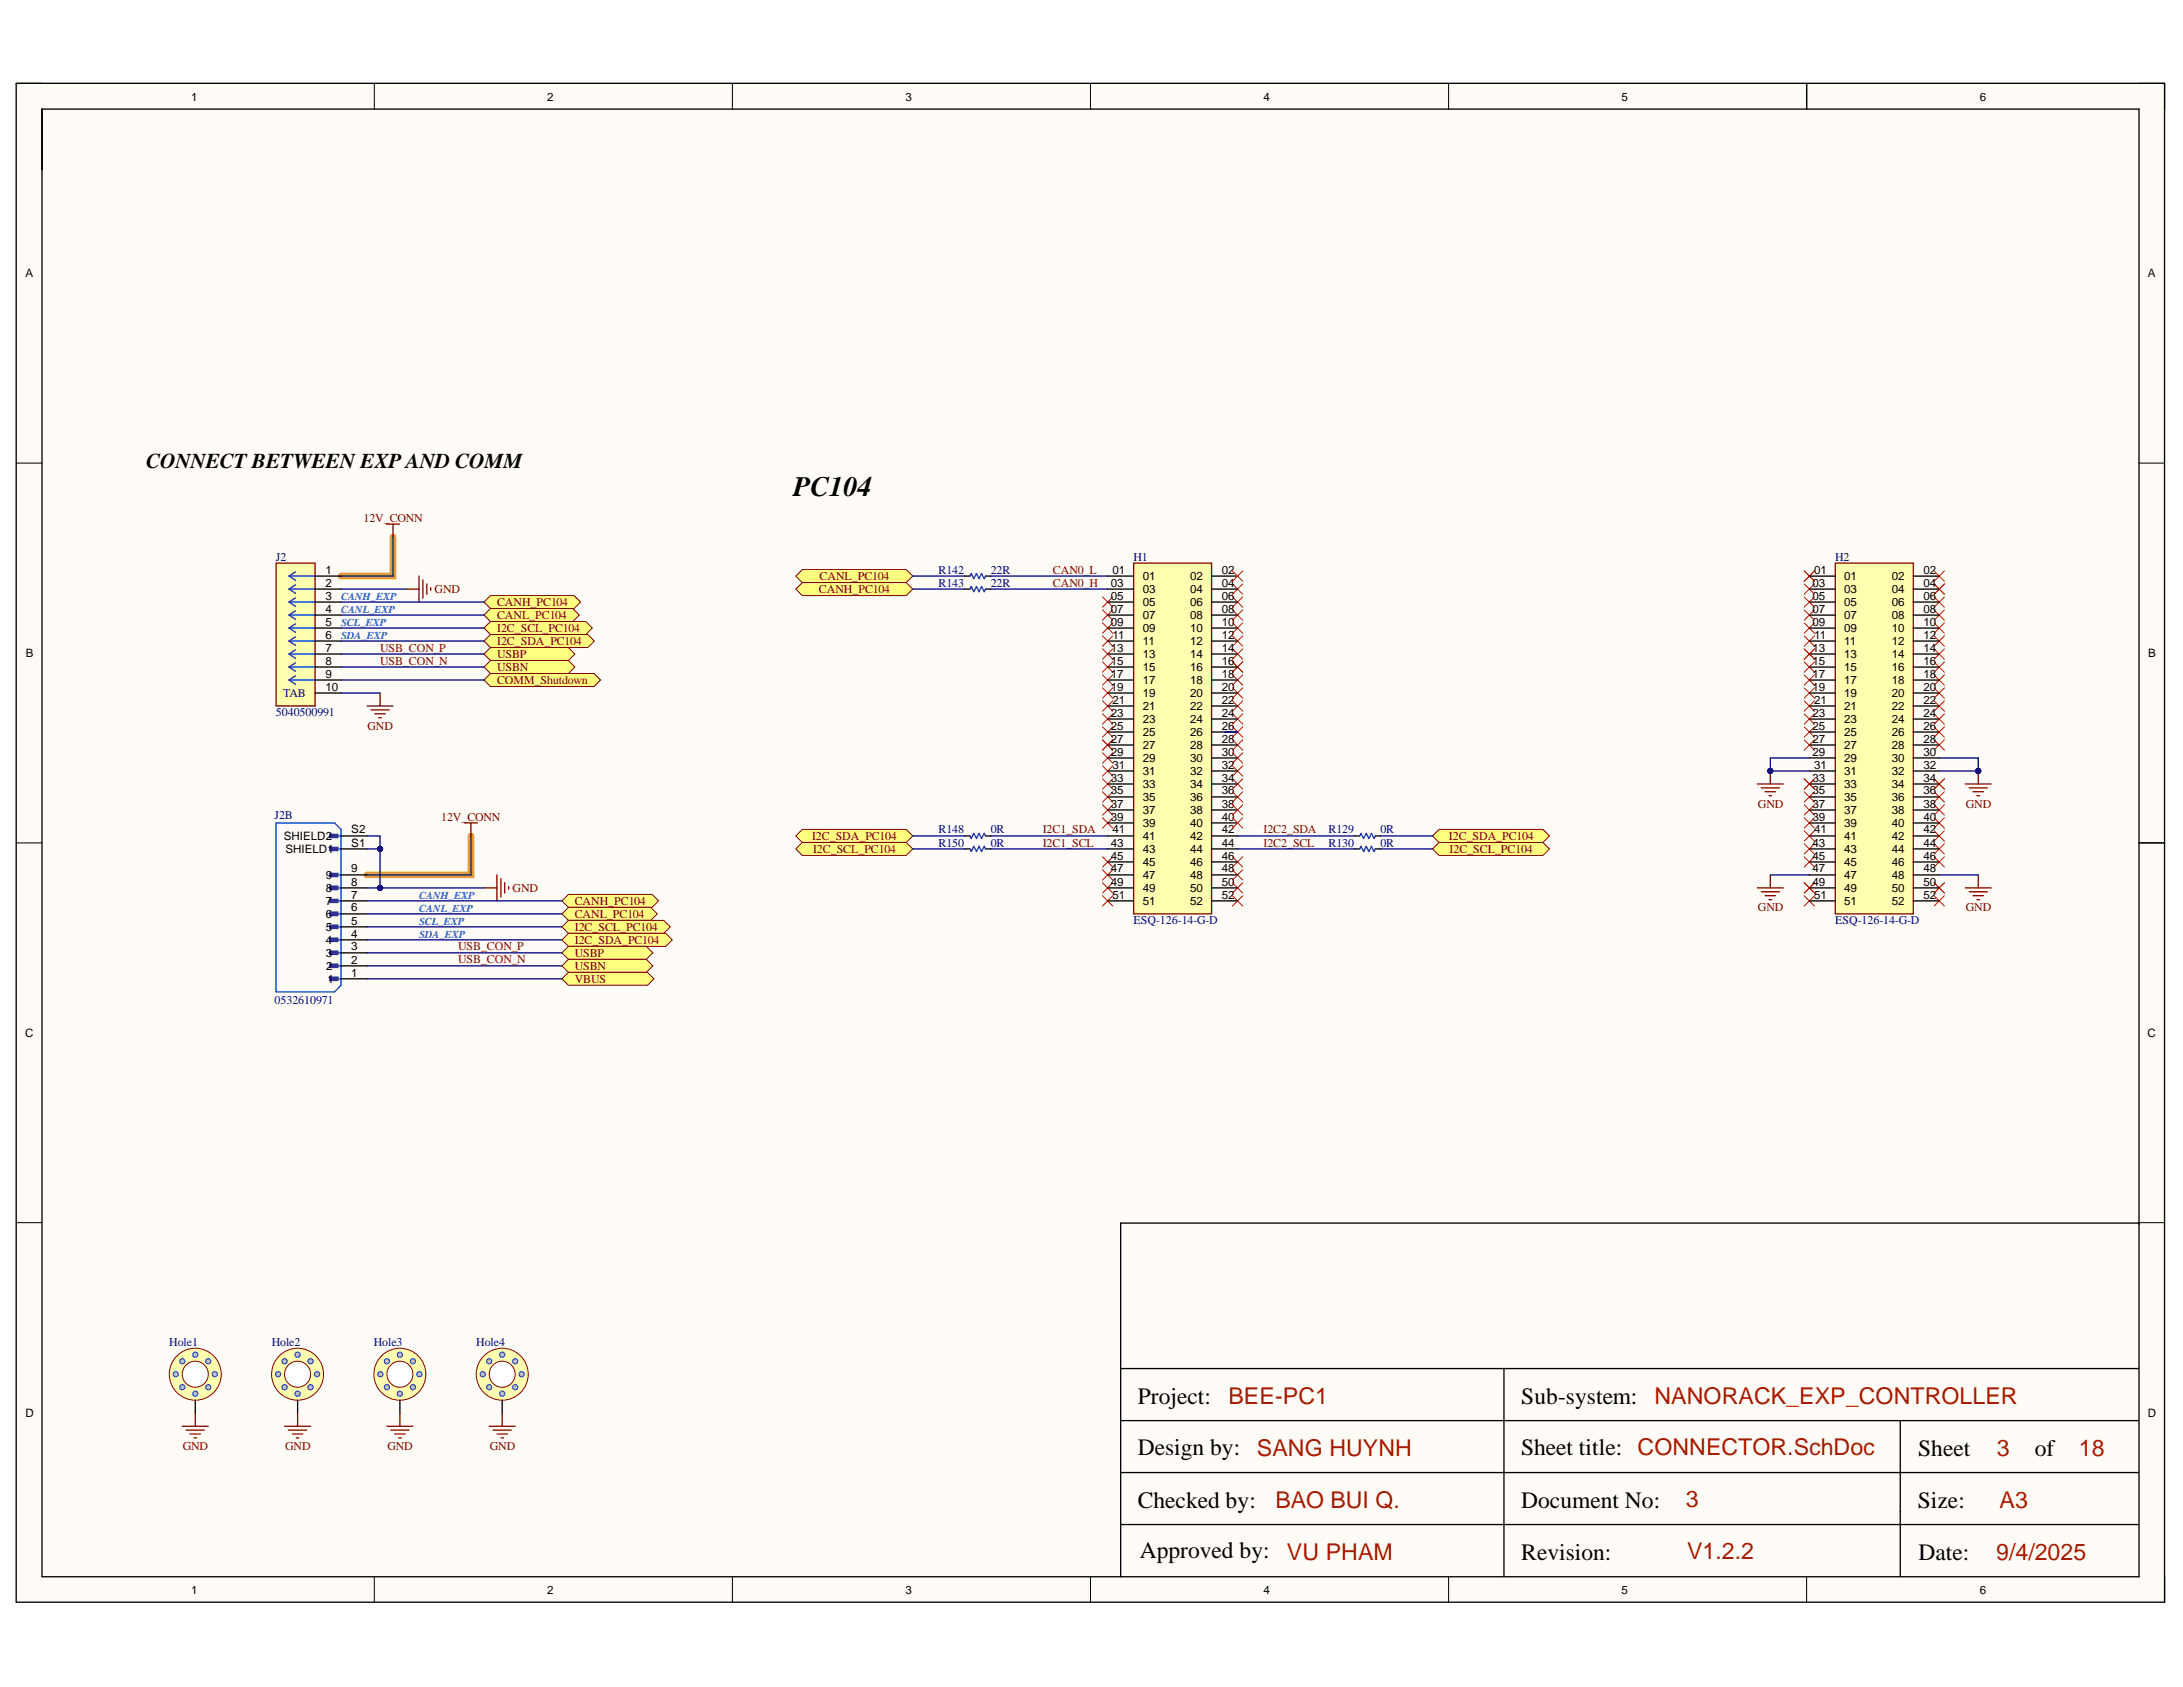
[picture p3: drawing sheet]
<svg xmlns="http://www.w3.org/2000/svg" width="279mm" height="216mm" viewBox="0 0 279 216" stroke-linecap="round" stroke-linejoin="round" font-family="sans-serif">
<defs><g id="words">
<text font-size="3.6" x="101.5" y="63.5">PC104</text>
<g font-size="3">
<text x="145.6" y="179.7">Project:</text>
<text x="194.7" y="179.7">Sub-system:</text>
<text x="145.6" y="186.2">Design by:</text>
<text x="194.7" y="186.2">Sheet title: CONNECTOR.SchDoc</text>
<text x="245.5" y="186.3">Sheet</text>
<text x="260.4" y="186.3">of</text>
<text x="145.6" y="193">Checked by:</text>
<text x="194.7" y="193">Document No:</text>
<text x="245.5" y="193">Size:</text>
<text x="145.9" y="199.5">Approved by:</text>
<text x="194.7" y="199.6">Revision:</text>
<text x="245.6" y="199.6">Date:</text>
</g>
<g font-size="3" fill="#a61c00">
<text x="157.2" y="179.7">BEE-PC1</text>
<text x="211.8" y="179.7">NANORACK_EXP_CONTROLLER</text>
<text x="160.9" y="186.3">SANG HUYNH</text>
<text x="255.6" y="186.3">3</text>
<text x="266.1" y="186.3">18</text>
<text x="163.2" y="193">BAO BUI Q.</text>
<text x="215.8" y="192.8">3</text>
<text x="255.9" y="193">A3</text>
<text x="164.7" y="199.6">VU PHAM</text>
<text x="215.9" y="199.5">V1.2.2</text>
<text x="255.5" y="199.6">9/4/2025</text>
</g>
<text font-size="2.7" x="18.7" y="59.8">CONNECT BETWEEN EXP AND COMM</text>
<g font-size="1.5">
<text x="24.4" y="12.9">1</text>
<text x="70" y="12.9">2</text>
<text x="115.9" y="12.9">3</text>
<text x="161.7" y="12.9">4</text>
<text x="207.5" y="12.9">5</text>
<text x="253.4" y="12.9">6</text>
<text x="3.3" y="35.5">A</text>
<text x="274.9" y="35.5">A</text>
<text x="41.7" y="73.4">1</text>
<text x="41.7" y="75.1">2</text>
<text x="41.7" y="76.8">3</text>
<text x="142.2" y="75.1">03</text>
<text x="142.2" y="76.8">05</text>
<text x="142.4" y="73.4">01</text>
<text x="146.3" y="74.3">01</text>
<text x="146.3" y="75.9">03</text>
<text x="146.3" y="77.6">05</text>
<text x="152.3" y="74.3">02</text>
<text x="152.3" y="75.9">04</text>
<text x="152.3" y="77.6">06</text>
<text x="156.4" y="73.4">02</text>
<text x="156.4" y="75.1">04</text>
<text x="156.4" y="76.8">06</text>
<text x="232" y="75.1">03</text>
<text x="232" y="76.8">05</text>
<text x="232.2" y="73.4">01</text>
<text x="236" y="74.3">01</text>
<text x="236" y="75.9">03</text>
<text x="236" y="77.6">05</text>
<text x="242.1" y="74.3">02</text>
<text x="242.1" y="75.9">04</text>
<text x="242.1" y="77.6">06</text>
<text x="246.2" y="73.4">02</text>
<text x="246.2" y="75.1">04</text>
<text x="246.2" y="76.8">06</text>
<text x="41.7" y="78.4">4</text>
<text x="41.7" y="80.1">5</text>
<text x="41.7" y="81.8">6</text>
<text x="41.7" y="83.4">7</text>
<text x="142.2" y="78.4">07</text>
<text x="142.2" y="80.1">09</text>
<text x="142.2" y="83.4">13</text>
<text x="142.4" y="81.8">11</text>
<text x="146.3" y="79.3">07</text>
<text x="146.3" y="80.9">09</text>
<text x="146.3" y="82.6">11</text>
<text x="152.3" y="79.3">08</text>
<text x="152.3" y="80.9">10</text>
<text x="152.3" y="82.6">12</text>
<text x="156.4" y="78.4">08</text>
<text x="156.4" y="80.1">10</text>
<text x="156.4" y="81.8">12</text>
<text x="156.4" y="83.4">14</text>
<text x="232" y="78.4">07</text>
<text x="232" y="80.1">09</text>
<text x="232" y="83.4">13</text>
<text x="232.2" y="81.8">11</text>
<text x="236" y="79.3">07</text>
<text x="236" y="80.9">09</text>
<text x="236" y="82.6">11</text>
<text x="242.1" y="79.3">08</text>
<text x="242.1" y="80.9">10</text>
<text x="242.1" y="82.6">12</text>
<text x="246.2" y="78.4">08</text>
<text x="246.2" y="80.1">10</text>
<text x="246.2" y="81.8">12</text>
<text x="246.2" y="83.4">14</text>
<text x="3.3" y="84.1">B</text>
<text x="41.7" y="85.1">8</text>
<text x="41.7" y="86.7">9</text>
<text x="41.7" y="88.4">10</text>
<text x="142.2" y="85.1">15</text>
<text x="142.2" y="86.7">17</text>
<text x="142.2" y="88.4">19</text>
<text x="146.3" y="84.3">13</text>
<text x="146.3" y="85.9">15</text>
<text x="146.3" y="87.6">17</text>
<text x="146.3" y="89.2">19</text>
<text x="152.3" y="84.3">14</text>
<text x="152.3" y="85.9">16</text>
<text x="152.3" y="87.6">18</text>
<text x="152.3" y="89.2">20</text>
<text x="156.4" y="85.1">16</text>
<text x="156.4" y="86.7">18</text>
<text x="156.4" y="88.4">20</text>
<text x="232" y="85.1">15</text>
<text x="232" y="86.7">17</text>
<text x="232" y="88.4">19</text>
<text x="236" y="84.3">13</text>
<text x="236" y="85.9">15</text>
<text x="236" y="87.6">17</text>
<text x="236" y="89.2">19</text>
<text x="242.1" y="84.3">14</text>
<text x="242.1" y="85.9">16</text>
<text x="242.1" y="87.6">18</text>
<text x="242.1" y="89.2">20</text>
<text x="246.2" y="85.1">16</text>
<text x="246.2" y="86.7">18</text>
<text x="246.2" y="88.4">20</text>
<text x="275" y="84.1">B</text>
<text x="142.2" y="91.7">23</text>
<text x="142.2" y="93.4">25</text>
<text x="142.2" y="95">27</text>
<text x="142.4" y="90">21</text>
<text x="146.3" y="90.9">21</text>
<text x="146.3" y="92.5">23</text>
<text x="146.3" y="94.2">25</text>
<text x="146.3" y="95.9">27</text>
<text x="152.3" y="90.9">22</text>
<text x="152.3" y="92.5">24</text>
<text x="152.3" y="94.2">26</text>
<text x="152.3" y="95.9">28</text>
<text x="156.4" y="90">22</text>
<text x="156.4" y="91.7">24</text>
<text x="156.4" y="93.4">26</text>
<text x="156.4" y="95">28</text>
<text x="232" y="91.7">23</text>
<text x="232" y="93.4">25</text>
<text x="232" y="95">27</text>
<text x="232.2" y="90">21</text>
<text x="236" y="90.9">21</text>
<text x="236" y="92.5">23</text>
<text x="236" y="94.2">25</text>
<text x="236" y="95.9">27</text>
<text x="242.1" y="90.9">22</text>
<text x="242.1" y="92.5">24</text>
<text x="242.1" y="94.2">26</text>
<text x="242.1" y="95.9">28</text>
<text x="246.2" y="90">22</text>
<text x="246.2" y="91.7">24</text>
<text x="246.2" y="93.4">26</text>
<text x="246.2" y="95">28</text>
<text x="142.2" y="96.7">29</text>
<text x="142.2" y="100">33</text>
<text x="142.2" y="101.7">35</text>
<text x="142.4" y="98.4">31</text>
<text x="146.3" y="97.5">29</text>
<text x="146.3" y="99.2">31</text>
<text x="146.3" y="100.9">33</text>
<text x="152.3" y="97.5">30</text>
<text x="152.3" y="99.2">32</text>
<text x="152.3" y="100.9">34</text>
<text x="156.4" y="96.7">30</text>
<text x="156.4" y="98.4">32</text>
<text x="156.4" y="100">34</text>
<text x="156.4" y="101.7">36</text>
<text x="232" y="96.7">29</text>
<text x="232" y="100">33</text>
<text x="232" y="101.7">35</text>
<text x="232.2" y="98.4">31</text>
<text x="236" y="97.5">29</text>
<text x="236" y="99.2">31</text>
<text x="236" y="100.9">33</text>
<text x="242.1" y="97.5">30</text>
<text x="242.1" y="99.2">32</text>
<text x="242.1" y="100.9">34</text>
<text x="246.2" y="96.7">30</text>
<text x="246.2" y="98.4">32</text>
<text x="246.2" y="100">34</text>
<text x="246.2" y="101.7">36</text>
<text x="36.3" y="107.5">SHIELD2</text>
<text x="45" y="106.7">S2</text>
<text x="142.2" y="103.4">37</text>
<text x="142.2" y="105">39</text>
<text x="142.4" y="106.7">41</text>
<text x="146.3" y="102.5">35</text>
<text x="146.3" y="104.2">37</text>
<text x="146.3" y="105.9">39</text>
<text x="146.3" y="107.5">41</text>
<text x="152.3" y="102.5">36</text>
<text x="152.3" y="104.2">38</text>
<text x="152.3" y="105.9">40</text>
<text x="152.3" y="107.5">42</text>
<text x="156.4" y="103.4">38</text>
<text x="156.4" y="105">40</text>
<text x="156.4" y="106.7">42</text>
<text x="232" y="103.4">37</text>
<text x="232" y="105">39</text>
<text x="232.2" y="106.7">41</text>
<text x="236" y="102.5">35</text>
<text x="236" y="104.2">37</text>
<text x="236" y="105.9">39</text>
<text x="236" y="107.5">41</text>
<text x="242.1" y="102.5">36</text>
<text x="242.1" y="104.2">38</text>
<text x="242.1" y="105.9">40</text>
<text x="242.1" y="107.5">42</text>
<text x="246.2" y="103.4">38</text>
<text x="246.2" y="105">40</text>
<text x="246.2" y="106.7">42</text>
<text x="36.5" y="109.2">SHIELD1</text>
<text x="41.7" y="112.5">9</text>
<text x="45" y="113.3">8</text>
<text x="45" y="111.7">9</text>
<text x="45" y="108.4">S1</text>
<text x="142.2" y="108.4">43</text>
<text x="142.2" y="110">45</text>
<text x="142.2" y="111.7">47</text>
<text x="142.2" y="113.3">49</text>
<text x="146.3" y="109.2">43</text>
<text x="146.3" y="110.9">45</text>
<text x="146.3" y="112.5">47</text>
<text x="152.3" y="109.2">44</text>
<text x="152.3" y="110.9">46</text>
<text x="152.3" y="112.5">48</text>
<text x="156.4" y="108.4">44</text>
<text x="156.4" y="110">46</text>
<text x="156.4" y="111.7">48</text>
<text x="156.4" y="113.3">50</text>
<text x="232" y="108.4">43</text>
<text x="232" y="110">45</text>
<text x="232" y="111.7">47</text>
<text x="232" y="113.3">49</text>
<text x="236" y="109.2">43</text>
<text x="236" y="110.9">45</text>
<text x="236" y="112.5">47</text>
<text x="242.1" y="109.2">44</text>
<text x="242.1" y="110.9">46</text>
<text x="242.1" y="112.5">48</text>
<text x="246.2" y="108.4">44</text>
<text x="246.2" y="110">46</text>
<text x="246.2" y="111.7">48</text>
<text x="246.2" y="113.3">50</text>
<text x="41.7" y="119.1">5</text>
<text x="41.7" y="117.5">6</text>
<text x="41.7" y="115.8">7</text>
<text x="41.7" y="114.2">8</text>
<text x="45" y="120">4</text>
<text x="45" y="118.3">5</text>
<text x="45" y="116.6">6</text>
<text x="45" y="115">7</text>
<text x="142.4" y="115">51</text>
<text x="146.3" y="114.2">49</text>
<text x="146.3" y="115.8">51</text>
<text x="152.3" y="114.2">50</text>
<text x="152.3" y="115.8">52</text>
<text x="156.4" y="115">52</text>
<text x="232.2" y="115">51</text>
<text x="236" y="114.2">49</text>
<text x="236" y="115.8">51</text>
<text x="242.1" y="114.2">50</text>
<text x="242.1" y="115.8">52</text>
<text x="246.2" y="115">52</text>
<text x="41.7" y="122.5">3</text>
<text x="41.7" y="120.8">4</text>
<text x="41.8" y="124.1">2</text>
<text x="41.9" y="125.8">1</text>
<text x="45" y="125">1</text>
<text x="45" y="123.3">2</text>
<text x="45" y="121.6">3</text>
<text x="3.2" y="132.7">C</text>
<text x="274.9" y="132.7">C</text>
<text x="3.3" y="181.3">D</text>
<text x="274.9" y="181.3">D</text>
<text x="24.4" y="203.9">1</text>
<text x="70" y="203.9">2</text>
<text x="115.9" y="203.9">3</text>
<text x="161.7" y="203.9">4</text>
<text x="207.5" y="203.9">5</text>
<text x="253.4" y="203.9">6</text>
</g>
<g font-size="1.5" fill="#000080">
<text x="35.3" y="71.8">J2</text>
<text x="145.1" y="71.8">H1</text>
<text x="234.9" y="71.8">H2</text>
<text x="120.1" y="73.4">R142</text>
<text x="120.1" y="75.1">R143</text>
<text x="126.8" y="73.4">22R</text>
<text x="126.8" y="75.1">22R</text>
<text x="36.3" y="89.2">TAB</text>
<text x="35.3" y="91.7">5040500991</text>
<text x="35.2" y="104.8">J2B</text>
<text x="120.1" y="106.7">R148</text>
<text x="126.8" y="106.7">0R</text>
<text x="170" y="106.7">R129</text>
<text x="176.7" y="106.7">0R</text>
<text x="120.1" y="108.4">R150</text>
<text x="126.8" y="108.4">0R</text>
<text x="170" y="108.4">R130</text>
<text x="176.7" y="108.4">0R</text>
<text x="145.1" y="118.3">ESQ-126-14-G-D</text>
<text x="234.9" y="118.3">ESQ-126-14-G-D</text>
<text x="35.2" y="128.4">0532610971</text>
<text x="21.7" y="172.2">Hole1</text>
<text x="34.8" y="172.2">Hole2</text>
<text x="47.8" y="172.2">Hole3</text>
<text x="61" y="172.2">Hole4</text>
</g>
<g font-size="1.5" fill="#800000">
<text x="46.5" y="66.8">12V_CONN</text>
<text x="55.6" y="75.9">GND</text>
<text x="63.6" y="77.6">CANH_PC104</text>
<text x="104.8" y="75.9">CANH_PC104</text>
<text x="104.9" y="74.3">CANL_PC104</text>
<text x="134.8" y="73.4">CAN0_L</text>
<text x="134.8" y="75.1">CAN0_H</text>
<text x="48.6" y="83.4">USB_CON_P</text>
<text x="63.6" y="79.3">CANL_PC104</text>
<text x="63.6" y="80.9">I2C_SCL_PC104</text>
<text x="63.6" y="82.6">I2C_SDA_PC104</text>
<text x="48.6" y="85.1">USB_CON_N</text>
<text x="63.6" y="84.2">USBP</text>
<text x="63.6" y="85.9">USBN</text>
<text x="63.6" y="87.6">COMM_Shutdown</text>
<text x="47" y="93.4">GND</text>
<text x="56.5" y="105">12V_CONN</text>
<text x="103.9" y="107.5">I2C_SDA_PC104</text>
<text x="133.5" y="106.7">I2C1_SDA</text>
<text x="161.7" y="106.7">I2C2_SDA</text>
<text x="185.4" y="107.5">I2C_SDA_PC104</text>
<text x="225" y="103.4">GND</text>
<text x="251.6" y="103.4">GND</text>
<text x="104.1" y="109.2">I2C_SCL_PC104</text>
<text x="133.5" y="108.4">I2C1_SCL</text>
<text x="161.7" y="108.4">I2C2_SCL</text>
<text x="185.5" y="109.2">I2C_SCL_PC104</text>
<text x="65.6" y="114.2">GND</text>
<text x="73.6" y="115.8">CANH_PC104</text>
<text x="73.6" y="117.5">CANL_PC104</text>
<text x="73.6" y="119.1">I2C_SCL_PC104</text>
<text x="225" y="116.6">GND</text>
<text x="251.6" y="116.6">GND</text>
<text x="58.6" y="121.6">USB_CON_P</text>
<text x="58.6" y="123.3">USB_CON_N</text>
<text x="73.6" y="120.8">I2C_SDA_PC104</text>
<text x="73.6" y="122.5">USBP</text>
<text x="73.6" y="124.1">USBN</text>
<text x="73.6" y="125.8">VBUS</text>
<text x="23.4" y="185.5">GND</text>
<text x="36.5" y="185.5">GND</text>
<text x="49.6" y="185.5">GND</text>
<text x="62.7" y="185.5">GND</text>
</g>
<g font-size="1.4" fill="#15c">
<text x="43.7" y="76.8">CANH_EXP</text>
<text x="43.7" y="78.5">CANL_EXP</text>
<text x="43.7" y="80.1">SCL_EXP</text>
<text x="43.7" y="81.8">SDA_EXP</text>
<text x="53.6" y="116.7">CANL_EXP</text>
<text x="53.6" y="115">CANH_EXP</text>
<text x="53.6" y="118.3">SCL_EXP</text>
<text x="53.6" y="120">SDA_EXP</text>
</g>
</g></defs>
<g fill="#fffcf8">
<path d="M2.1 10.7h275v194.4h-275z" fill-rule="evenodd"/>
<path d="M5.4 14h268.3v187.8h-268.3z" fill-rule="evenodd"/>
</g>
<g fill="none" stroke="#000" stroke-width=".13">
<path d="M2.1 10.7h3.3M47.9 10.7v3.3M93.7 10.7v3.3M139.6 10.7v3.3M185.4 10.7v3.3M231.2 10.7v3.3M273.7 10.7h3.4v3.3M2.1 59.3h3.3M273.7 59.3h3.4M2.1 107.9h3.3M273.7 107.9h3.4M2.1 156.5h3.3"/>
<path d="M273.7 156.5h3.4M47.9 201.8v3.3M93.7 201.8v3.3M139.6 201.8v3.3M185.4 201.8v3.3M231.2 201.8v3.3M277.1 201.8v3.3"/>
</g>
<path d="M50.3 68.7v5h-6.7M60.3 107v5h-13.3" fill="none" stroke="#f90" stroke-width=".85"/>
<path d="M2.1 10.7h274.9v194.3h-274.9zM5.4 14h268.4v187.8h-268.4zM231.2 10.7v3.3M273.8 107.9h3.3M273.8 156.7v-.2h-130.4v45.3M143.4 175.1h130.3M192.5 175.1v26.7M143.4 188.5h130.3M143.4 181.8h130.3M143.4 195.1h130.3M243.2 181.8v20" fill="none" stroke="#000" stroke-width=".17"/>
<path d="M226.6 98.7v1.6M224.9 100.3h3.3M225.4 100.8h2.3M225.9 101.3h1.4M226.4 101.8h.4" fill="none" stroke="#800000" stroke-width=".17"/>
<circle cx="226.6" cy="98.7" r=".33" fill="#000080"/>
<circle cx="226.6" cy="98.7" r=".33" fill="none" stroke="#000080" stroke-width=".13"/>
<path d="M253.2 98.7v1.6M251.5 100.3h3.4M252 100.8h2.4M252.5 101.3h1.4M253 101.8h.4" fill="none" stroke="#800000" stroke-width=".17"/>
<circle cx="253.2" cy="98.7" r=".33" fill="#000080"/>
<circle cx="253.2" cy="98.7" r=".33" fill="none" stroke="#000080" stroke-width=".13"/>
<path d="M224.9 113.6h3.3M225.4 114.1h2.3M225.9 114.6h1.4M226.4 115.1h.4M226.6 112v1.6M251.5 113.6h3.4M252 114.1h2.4M252.5 114.6h1.4M253 115.1h.4M253.2 112v1.6" fill="none" stroke="#800000" stroke-width=".17"/>
<path d="M101.9 73.7l.8-.8h13.3l.8 .8-.8 .9h-13.3z" fill-rule="evenodd" fill="#ffff80"/>
<path d="M101.9 73.7l.8-.8h13.3l.8 .8-.8 .9h-13.3z" fill="none" stroke="#800000" stroke-width=".13"/>
<path d="M101.9 75.4l.8-.8h13.3l.8 .8-.8 .8h-13.3z" fill-rule="evenodd" fill="#ffff80"/>
<path d="M101.9 75.4l.8-.8h13.3l.8 .8-.8 .8h-13.3z" fill="none" stroke="#800000" stroke-width=".13"/>
<path d="M102.7 106.1h13.3l.8 .9-.8 .8h-13.3l-.8-.8z" fill-rule="evenodd" fill="#ffff80"/>
<path d="M102.7 106.1h13.3l.8 .9-.8 .8h-13.3l-.8-.8z" fill="none" stroke="#800000" stroke-width=".13"/>
<path d="M101.9 108.6l.8-.8h13.3l.8 .8-.8 .9h-13.3z" fill-rule="evenodd" fill="#ffff80"/>
<path d="M101.9 108.6l.8-.8h13.3l.8 .8-.8 .9h-13.3z" fill="none" stroke="#800000" stroke-width=".13"/>
<path d="M123.5 73.7h.6M123.5 75.4h.6M126.1 73.7h.7M126.1 75.4h.7M123.5 107h.6M123.5 108.6h.6M126.1 107h.7M126.1 108.6h.7" fill="none" stroke="#000" stroke-width=".17"/>
<path d="M124.1 73.7l.2-.3 .3 .7 .4-.7 .3 .7 .3-.7 .4 .7 .1-.4M124.1 75.4l.2-.3 .3 .6 .4-.6 .3 .6 .3-.6 .4 .6 .1-.3M124.1 107l.2 .3 .3-.6 .4 .6 .3-.6 .3 .6 .4-.6 .1 .3M124.1 108.6l.2 .4 .3-.7 .4 .7 .3-.7 .3 .7 .4-.7 .1 .3" fill="none" stroke="#00f" stroke-width=".17"/>
<g fill="none" stroke="#f00" stroke-width=".13">
<path d="M141.1 78.1l1.3 1.3M142.4 78.1l-1.3 1.3M157.7 74.7l1.4 1.4M159.1 74.7l-1.4 1.4M230.9 73.1l1.3 1.3M230.9 74.7l1.3 1.4M230.9 76.4l1.3 1.3M230.9 78.1l1.3 1.3M230.9 79.7l1.3 1.3M232.2 73.1l-1.3 1.3M232.2 74.7l-1.3 1.4M232.2 76.4l-1.3 1.3"/>
<path d="M232.2 78.1l-1.3 1.3M232.2 79.7l-1.3 1.3M247.5 74.7l1.4 1.4M247.5 76.4l1.4 1.3M247.5 78.1l1.4 1.3M247.5 79.7l1.4 1.3M248.9 74.7l-1.4 1.4M248.9 76.4l-1.4 1.3M248.9 78.1l-1.4 1.3M248.9 79.7l-1.4 1.3M141.1 94.7l1.3 1.3M141.1 96.3l1.3 1.4"/>
<path d="M141.1 98l1.3 1.3M141.1 99.7l1.3 1.3M141.1 93l1.3 1.3M141.1 86.4l1.3 1.3M142.4 94.7l-1.3 1.3M142.4 96.3l-1.3 1.4M142.4 98l-1.3 1.3M142.4 99.7l-1.3 1.3M142.4 93l-1.3 1.3M142.4 86.4l-1.3 1.3M157.7 93l1.4 1.3M157.7 94.7l1.4 1.3"/>
<path d="M157.7 96.3l1.4 1.4M157.7 98l1.4 1.3M157.7 99.7l1.4 1.3M157.7 84.7l1.4 1.3M157.7 86.4l1.4 1.3M157.7 88l1.4 1.4M157.7 89.7l1.4 1.3M157.7 91.4l1.4 1.3M159.1 93l-1.4 1.3M159.1 94.7l-1.4 1.3M159.1 96.3l-1.4 1.4M159.1 98l-1.4 1.3"/>
<path d="M159.1 99.7l-1.4 1.3M159.1 84.7l-1.4 1.3M159.1 86.4l-1.4 1.3M159.1 88l-1.4 1.4M159.1 89.7l-1.4 1.3M159.1 91.4l-1.4 1.3M230.9 81.4l1.3 1.3M230.9 83l1.3 1.4M230.9 84.7l1.3 1.3M230.9 86.4l1.3 1.3M230.9 88l1.3 1.4M230.9 89.7l1.3 1.3"/>
<path d="M230.9 91.4l1.3 1.3M230.9 99.7l1.3 1.3M232.2 91.4l-1.3 1.3M232.2 81.4l-1.3 1.3M232.2 83l-1.3 1.4M232.2 84.7l-1.3 1.3M232.2 86.4l-1.3 1.3M232.2 88l-1.3 1.4M232.2 89.7l-1.3 1.3M232.2 99.7l-1.3 1.3M247.5 81.4l1.4 1.3M247.5 83l1.4 1.4"/>
<path d="M247.5 84.7l1.4 1.3M247.5 86.4l1.4 1.3M247.5 88l1.4 1.4M247.5 89.7l1.4 1.3M247.5 91.4l1.4 1.3M247.5 99.7l1.4 1.3M248.9 81.4l-1.4 1.3M248.9 83l-1.4 1.4M248.9 84.7l-1.4 1.3M248.9 86.4l-1.4 1.3M248.9 88l-1.4 1.4M248.9 89.7l-1.4 1.3"/>
<path d="M248.9 91.4l-1.4 1.3M248.9 99.7l-1.4 1.3M141.1 101.3l1.3 1.4M141.1 103l1.3 1.3M141.1 109.6l1.3 1.4M142.4 109.6l-1.3 1.4M142.4 101.3l-1.3 1.4M142.4 103l-1.3 1.3M157.7 101.3l1.4 1.4M157.7 109.6l1.4 1.4M159.1 101.3l-1.4 1.4M159.1 109.6l-1.4 1.4"/>
<path d="M230.9 113l1.3 1.3M230.9 114.6l1.3 1.4M230.9 101.3l1.3 1.4M230.9 103l1.3 1.3M230.9 104.7l1.3 1.3M230.9 106.3l1.3 1.3M230.9 108l1.3 1.3M232.2 101.3l-1.3 1.4M232.2 104.7l-1.3 1.3M232.2 108l-1.3 1.3M232.2 113l-1.3 1.3M232.2 114.6l-1.3 1.4"/>
<path d="M232.2 103l-1.3 1.3M232.2 106.3l-1.3 1.3M247.5 101.3l1.4 1.4M247.5 103l1.4 1.3M247.5 104.7l1.4 1.3M247.5 106.3l1.4 1.3M247.5 108l1.4 1.3M247.5 113l1.4 1.3M247.5 114.6l1.4 1.4M248.9 101.3l-1.4 1.4M248.9 103l-1.4 1.3M248.9 104.7l-1.4 1.3"/>
<path d="M248.9 106.3l-1.4 1.3M248.9 108l-1.4 1.3M248.9 113l-1.4 1.3M248.9 114.6l-1.4 1.4"/>
</g>
<path d="M49.5 67.1h1.6M50.3 67.1v1.6M52 75.4h1.6M53.6 73.7v3.4M54.1 74.2v2.4M54.6 74.7v1.4M55.1 75.2v.4" fill="none" stroke="#800000" stroke-width=".17"/>
<path d="M61.9 77.1l.9-.9h10.7l.8 .9-.8 .8h-10.7z" fill-rule="evenodd" fill="#ffff80"/>
<path d="M61.9 77.1l.9-.9h10.7l.8 .9-.8 .8h-10.7z" fill="none" stroke="#800000" stroke-width=".13"/>
<path d="M61.9 78.7l.9-.8h10.5l.8 .8-.8 .8h-10.5z" fill-rule="evenodd" fill="#ffff80"/>
<path d="M61.9 78.7l.9-.8h10.5l.8 .8-.8 .8h-10.5z" fill="none" stroke="#800000" stroke-width=".13"/>
<path d="M61.9 80.4l.9-.9h12.2l.8 .9-.8 .8h-12.2z" fill-rule="evenodd" fill="#ffff80"/>
<path d="M61.9 80.4l.9-.9h12.2l.8 .9-.8 .8h-12.2z" fill="none" stroke="#800000" stroke-width=".13"/>
<path d="M61.9 82l.9-.8h12.4l.9 .8-.9 .9h-12.4z" fill-rule="evenodd" fill="#ffff80"/>
<path d="M61.9 82l.9-.8h12.4l.9 .8-.9 .9h-12.4z" fill="none" stroke="#800000" stroke-width=".13"/>
<path d="M61.9 83.7l.9-.8h10l.8 .8-.8 .8h-10z" fill-rule="evenodd" fill="#ffff80"/>
<path d="M61.9 83.7l.9-.8h10l.8 .8-.8 .8h-10z" fill="none" stroke="#800000" stroke-width=".13"/>
<path d="M61.9 85.4l.9-.9h10l.8 .9-.8 .8h-10z" fill-rule="evenodd" fill="#ffff80"/>
<path d="M61.9 85.4l.9-.9h10l.8 .9-.8 .8h-10z" fill="none" stroke="#800000" stroke-width=".13"/>
<path d="M61.9 87l.9-.8h13.2l.9 .8-.9 .9h-13.2z" fill-rule="evenodd" fill="#ffff80"/>
<path d="M61.9 87l.9-.8h13.2l.9 .8-.9 .9h-13.2z" fill="none" stroke="#800000" stroke-width=".13"/>
<path d="M35.3 72.1h5v18.3h-5z" fill-rule="evenodd" fill="#ffffb0"/>
<path d="M35.3 72.1h5v18.3h-5z" fill="none" stroke="#800000" stroke-width=".17"/>
<g fill="none" stroke="#00f" stroke-width=".17">
<path d="M37 73.7h3.3M37 75.4h3.3M37 77.1h3.3M37 78.7h3.3M37 73.7l.8 .6M37 75.4l.8 .5M37 77.1l.8 .5M37 78.7l.8 .6M37.8 73.2l-.8 .5M37.8 74.8l-.8 .6M37.8 76.5l-.8 .6M37.8 78.2l-.8 .5"/>
<path d="M37.8 79.8l-.8 .6M37 80.4h3.3M37 82h3.3M37 83.7h3.3M37 85.4h3.3M37 87h3.3M37 80.4l.8 .5M37 82l.8 .6M37 83.7l.8 .6M37 85.4l.8 .5M37 87l.8 .6M37.8 81.5l-.8 .5"/>
<path d="M37.8 83.2l-.8 .5M37.8 84.8l-.8 .6M37.8 86.5l-.8 .5"/>
</g>
<path d="M40.3 73.7h3.3M40.3 75.4h3.3M40.3 77.1h3.3M40.3 78.7h3.3M40.3 80.4h3.3M40.3 82h3.3M40.3 83.7h3.3M40.3 85.4h3.3M40.3 87h3.3M40.3 88.7h3.3" fill="none" stroke="#000" stroke-width=".17"/>
<circle cx="25" cy="175.9" r="3.3" fill="#ffffb0"/>
<circle cx="25" cy="175.9" r="3.3" fill="none" stroke="#800000" stroke-width=".13"/>
<circle cx="25" cy="175.9" r="1.66" fill="#fff"/>
<circle cx="25" cy="175.9" r="1.66" fill="none" stroke="#800000" stroke-width=".13"/>
<circle cx="25" cy="173.4" r=".33" fill="#c0c0c0"/>
<circle cx="25" cy="173.4" r=".33" fill="none" stroke="#00f" stroke-width=".13"/>
<circle cx="25" cy="178.4" r=".33" fill="#c0c0c0"/>
<circle cx="25" cy="178.4" r=".33" fill="none" stroke="#00f" stroke-width=".13"/>
<circle cx="22.5" cy="175.9" r=".33" fill="#c0c0c0"/>
<circle cx="22.5" cy="175.9" r=".33" fill="none" stroke="#00f" stroke-width=".13"/>
<circle cx="27.5" cy="175.9" r=".33" fill="#c0c0c0"/>
<circle cx="27.5" cy="175.9" r=".33" fill="none" stroke="#00f" stroke-width=".13"/>
<circle cx="26.7" cy="174.2" r=".33" fill="#c0c0c0"/>
<circle cx="26.7" cy="174.2" r=".33" fill="none" stroke="#00f" stroke-width=".13"/>
<circle cx="23.3" cy="174.2" r=".33" fill="#c0c0c0"/>
<circle cx="23.3" cy="174.2" r=".33" fill="none" stroke="#00f" stroke-width=".13"/>
<circle cx="23.3" cy="177.5" r=".33" fill="#c0c0c0"/>
<circle cx="23.3" cy="177.5" r=".33" fill="none" stroke="#00f" stroke-width=".13"/>
<circle cx="26.7" cy="177.5" r=".33" fill="#c0c0c0"/>
<circle cx="26.7" cy="177.5" r=".33" fill="none" stroke="#00f" stroke-width=".13"/>
<path d="M25 179.2v1.7" fill="none" stroke="#000" stroke-width=".17"/>
<circle cx="38.1" cy="175.9" r="3.3" fill="#ffffb0"/>
<circle cx="38.1" cy="175.9" r="3.3" fill="none" stroke="#800000" stroke-width=".13"/>
<circle cx="38.1" cy="175.9" r="1.66" fill="#fff"/>
<circle cx="38.1" cy="175.9" r="1.66" fill="none" stroke="#800000" stroke-width=".13"/>
<circle cx="38.1" cy="173.4" r=".33" fill="#c0c0c0"/>
<circle cx="38.1" cy="173.4" r=".33" fill="none" stroke="#00f" stroke-width=".13"/>
<circle cx="38.1" cy="178.4" r=".33" fill="#c0c0c0"/>
<circle cx="38.1" cy="178.4" r=".33" fill="none" stroke="#00f" stroke-width=".13"/>
<circle cx="35.6" cy="175.9" r=".33" fill="#c0c0c0"/>
<circle cx="35.6" cy="175.9" r=".33" fill="none" stroke="#00f" stroke-width=".13"/>
<circle cx="40.6" cy="175.9" r=".33" fill="#c0c0c0"/>
<circle cx="40.6" cy="175.9" r=".33" fill="none" stroke="#00f" stroke-width=".13"/>
<circle cx="39.7" cy="174.2" r=".33" fill="#c0c0c0"/>
<circle cx="39.7" cy="174.2" r=".33" fill="none" stroke="#00f" stroke-width=".13"/>
<circle cx="36.4" cy="174.2" r=".33" fill="#c0c0c0"/>
<circle cx="36.4" cy="174.2" r=".33" fill="none" stroke="#00f" stroke-width=".13"/>
<circle cx="36.4" cy="177.5" r=".33" fill="#c0c0c0"/>
<circle cx="36.4" cy="177.5" r=".33" fill="none" stroke="#00f" stroke-width=".13"/>
<circle cx="39.7" cy="177.5" r=".33" fill="#c0c0c0"/>
<circle cx="39.7" cy="177.5" r=".33" fill="none" stroke="#00f" stroke-width=".13"/>
<path d="M38.1 179.2v1.7" fill="none" stroke="#000" stroke-width=".17"/>
<circle cx="64.3" cy="175.9" r="3.3" fill="#ffffb0"/>
<circle cx="64.3" cy="175.9" r="3.3" fill="none" stroke="#800000" stroke-width=".13"/>
<circle cx="64.3" cy="175.9" r="1.66" fill="#fff"/>
<circle cx="64.3" cy="175.9" r="1.66" fill="none" stroke="#800000" stroke-width=".13"/>
<circle cx="64.3" cy="173.4" r=".33" fill="#c0c0c0"/>
<circle cx="64.3" cy="173.4" r=".33" fill="none" stroke="#00f" stroke-width=".13"/>
<circle cx="64.3" cy="178.4" r=".33" fill="#c0c0c0"/>
<circle cx="64.3" cy="178.4" r=".33" fill="none" stroke="#00f" stroke-width=".13"/>
<circle cx="61.8" cy="175.9" r=".33" fill="#c0c0c0"/>
<circle cx="61.8" cy="175.9" r=".33" fill="none" stroke="#00f" stroke-width=".13"/>
<circle cx="66.8" cy="175.9" r=".33" fill="#c0c0c0"/>
<circle cx="66.8" cy="175.9" r=".33" fill="none" stroke="#00f" stroke-width=".13"/>
<circle cx="65.9" cy="174.2" r=".33" fill="#c0c0c0"/>
<circle cx="65.9" cy="174.2" r=".33" fill="none" stroke="#00f" stroke-width=".13"/>
<circle cx="62.6" cy="174.2" r=".33" fill="#c0c0c0"/>
<circle cx="62.6" cy="174.2" r=".33" fill="none" stroke="#00f" stroke-width=".13"/>
<circle cx="62.6" cy="177.5" r=".33" fill="#c0c0c0"/>
<circle cx="62.6" cy="177.5" r=".33" fill="none" stroke="#00f" stroke-width=".13"/>
<circle cx="65.9" cy="177.5" r=".33" fill="#c0c0c0"/>
<circle cx="65.9" cy="177.5" r=".33" fill="none" stroke="#00f" stroke-width=".13"/>
<path d="M64.3 179.2v1.7" fill="none" stroke="#000" stroke-width=".17"/>
<circle cx="51.2" cy="175.9" r="3.3" fill="#ffffb0"/>
<circle cx="51.2" cy="175.9" r="3.3" fill="none" stroke="#800000" stroke-width=".13"/>
<circle cx="51.2" cy="175.9" r="1.66" fill="#fff"/>
<circle cx="51.2" cy="175.9" r="1.66" fill="none" stroke="#800000" stroke-width=".13"/>
<circle cx="51.2" cy="173.4" r=".33" fill="#c0c0c0"/>
<circle cx="51.2" cy="173.4" r=".33" fill="none" stroke="#00f" stroke-width=".13"/>
<circle cx="51.2" cy="178.4" r=".33" fill="#c0c0c0"/>
<circle cx="51.2" cy="178.4" r=".33" fill="none" stroke="#00f" stroke-width=".13"/>
<circle cx="48.7" cy="175.9" r=".33" fill="#c0c0c0"/>
<circle cx="48.7" cy="175.9" r=".33" fill="none" stroke="#00f" stroke-width=".13"/>
<circle cx="53.7" cy="175.9" r=".33" fill="#c0c0c0"/>
<circle cx="53.7" cy="175.9" r=".33" fill="none" stroke="#00f" stroke-width=".13"/>
<circle cx="52.8" cy="174.2" r=".33" fill="#c0c0c0"/>
<circle cx="52.8" cy="174.2" r=".33" fill="none" stroke="#00f" stroke-width=".13"/>
<circle cx="49.5" cy="174.2" r=".33" fill="#c0c0c0"/>
<circle cx="49.5" cy="174.2" r=".33" fill="none" stroke="#00f" stroke-width=".13"/>
<circle cx="49.5" cy="177.5" r=".33" fill="#c0c0c0"/>
<circle cx="49.5" cy="177.5" r=".33" fill="none" stroke="#00f" stroke-width=".13"/>
<circle cx="52.8" cy="177.5" r=".33" fill="#c0c0c0"/>
<circle cx="52.8" cy="177.5" r=".33" fill="none" stroke="#00f" stroke-width=".13"/>
<path d="M51.2 179.2v1.7" fill="none" stroke="#000" stroke-width=".17"/>
<g fill="none" stroke="#800000" stroke-width=".17">
<path d="M47 90.4h3.3M47.5 90.9h2.3M48 91.4h1.3M48.5 91.9h.3M48.6 88.7v1.7M23.3 182.5h3.4M23.8 183h2.4M24.3 183.5h1.4M24.8 184h.4M25 180.9v1.6M36.4 182.5h3.4M36.9 183h2.4"/>
<path d="M37.4 183.5h1.4M37.9 184h.4M38.1 180.9v1.6M49.5 182.5h3.3M50 183h2.3M50.5 183.5h1.4M51 184h.4M51.2 180.9v1.6M62.6 182.5h3.3M63.1 183h2.3M63.6 183.5h1.3M64.1 184h.3"/>
<path d="M64.3 180.9v1.6"/>
</g>
<g fill="none" stroke="#f00" stroke-width=".13">
<path d="M141.1 76.4l1.3 1.3M141.1 79.7l1.3 1.3M142.4 76.4l-1.3 1.3M142.4 79.7l-1.3 1.3M157.7 79.7l1.4 1.3M157.7 78.1l1.4 1.3M157.7 76.4l1.4 1.3M159.1 79.7l-1.4 1.3M159.1 78.1l-1.4 1.3M159.1 76.4l-1.4 1.3M141.1 81.4l1.3 1.3M141.1 83l1.3 1.4"/>
<path d="M141.1 84.7l1.3 1.3M141.1 88l1.3 1.4M141.1 89.7l1.3 1.3M141.1 91.4l1.3 1.3M142.4 81.4l-1.3 1.3M142.4 83l-1.3 1.4M142.4 84.7l-1.3 1.3M142.4 88l-1.3 1.4M142.4 89.7l-1.3 1.3M142.4 91.4l-1.3 1.3M157.7 83l1.4 1.4M157.7 81.4l1.4 1.3"/>
<path d="M159.1 83l-1.4 1.4M159.1 81.4l-1.4 1.3M230.9 93l1.3 1.3M230.9 94.7l1.3 1.3M232.2 93l-1.3 1.3M232.2 94.7l-1.3 1.3M247.5 93l1.4 1.3M247.5 94.7l1.4 1.3M248.9 93l-1.4 1.3M248.9 94.7l-1.4 1.3M141.1 111.3l1.3 1.3M141.1 113l1.3 1.3"/>
<path d="M141.1 114.6l1.3 1.4M141.1 104.7l1.3 1.3M142.4 111.3l-1.3 1.3M142.4 113l-1.3 1.3M142.4 114.6l-1.3 1.4M142.4 104.7l-1.3 1.3M157.7 111.3l1.4 1.3M157.7 113l1.4 1.3M157.7 114.6l1.4 1.4M159.1 111.3l-1.4 1.3M159.1 113l-1.4 1.3M159.1 114.6l-1.4 1.4"/>
<path d="M230.9 109.6l1.3 1.4M232.2 109.6l-1.3 1.4M247.5 109.6l1.4 1.4M248.9 109.6l-1.4 1.4"/>
</g>
<path d="M145.1 72.1h10v44.9h-10z" fill-rule="evenodd" fill="#ffffb0"/>
<path d="M145.1 72.1h10v44.9h-10z" fill="none" stroke="#800000" stroke-width=".17"/>
<g fill="none" stroke="#000" stroke-width=".17">
<path d="M141.8 73.7h3.3M141.8 75.4h3.3M141.8 77.1h3.3M141.8 78.7h3.3M155.1 73.7h3.3M155.1 75.4h3.3M155.1 77.1h3.3M155.1 78.7h3.3M141.8 80.4h3.3M141.8 82h3.3M141.8 83.7h3.3M141.8 85.4h3.3"/>
<path d="M141.8 87h3.3M141.8 88.7h3.3M141.8 90.4h3.3M141.8 92h3.3M141.8 93.7h3.3M141.8 95.3h3.3M141.8 97h3.3M141.8 98.7h3.3M155.1 80.4h3.3M155.1 82h3.3M155.1 83.7h3.3M155.1 85.4h3.3"/>
<path d="M155.1 87h3.3M155.1 88.7h3.3M155.1 90.4h3.3M155.1 92h3.3M155.1 93.7h3.3M155.1 95.3h3.3M155.1 97h3.3M155.1 98.7h3.3M141.8 100.3h3.3M141.8 102h3.3M141.8 103.7h3.3M141.8 105.3h3.3"/>
<path d="M141.8 107h3.3M141.8 108.6h3.3M141.8 110.3h3.3M141.8 112h3.3M141.8 113.6h3.3M141.8 115.3h3.3M155.1 100.3h3.3M155.1 102h3.3M155.1 103.7h3.3M155.1 105.3h3.3M155.1 107h3.3M155.1 108.6h3.3"/>
<path d="M155.1 110.3h3.3M155.1 112h3.3M155.1 113.6h3.3M155.1 115.3h3.3"/>
</g>
<path d="M157.7 73.1l1.4 1.3M159.1 73.1l-1.4 1.3M247.5 73.1l1.4 1.3M248.9 73.1l-1.4 1.3" fill="none" stroke="#f00" stroke-width=".13"/>
<path d="M234.9 72.1h10v44.9h-10z" fill-rule="evenodd" fill="#ffffb0"/>
<path d="M234.9 72.1h10v44.9h-10z" fill="none" stroke="#800000" stroke-width=".17"/>
<g fill="none" stroke="#000" stroke-width=".17">
<path d="M231.6 73.7h3.3M231.6 75.4h3.3M231.6 77.1h3.3M231.6 78.7h3.3M244.9 73.7h3.3M244.9 75.4h3.3M244.9 77.1h3.3M244.9 78.7h3.3M231.6 80.4h3.3M231.6 82h3.3M231.6 83.7h3.3M231.6 85.4h3.3"/>
<path d="M231.6 87h3.3M231.6 88.7h3.3M231.6 90.4h3.3M231.6 92h3.3M231.6 93.7h3.3M231.6 95.3h3.3M231.6 97h3.3M231.6 98.7h3.3M244.9 80.4h3.3M244.9 82h3.3M244.9 83.7h3.3M244.9 85.4h3.3"/>
<path d="M244.9 87h3.3M244.9 88.7h3.3M244.9 90.4h3.3M244.9 92h3.3M244.9 93.7h3.3M244.9 95.3h3.3M244.9 97h3.3M244.9 98.7h3.3M231.6 100.3h3.3M231.6 102h3.3M231.6 103.7h3.3M231.6 105.3h3.3"/>
<path d="M231.6 107h3.3M231.6 108.6h3.3M231.6 110.3h3.3M231.6 112h3.3M231.6 113.6h3.3M231.6 115.3h3.3M244.9 100.3h3.3M244.9 102h3.3M244.9 103.7h3.3M244.9 105.3h3.3M244.9 107h3.3M244.9 108.6h3.3"/>
<path d="M244.9 110.3h3.3M244.9 112h3.3M244.9 113.6h3.3M244.9 115.3h3.3"/>
</g>
<path d="M157.7 103l1.4 1.3M157.7 104.7l1.4 1.3M159.1 103l-1.4 1.3M159.1 104.7l-1.4 1.3" fill="none" stroke="#f00" stroke-width=".13"/>
<path d="M42.2 125.1h1v.4h-1z" fill-rule="evenodd" fill="#00f"/>
<path d="M42.2 125.1h1v.4h-1z" fill="none" stroke="#00f" stroke-width=".17"/>
<path d="M42.2 123.4h1v.4h-1z" fill-rule="evenodd" fill="#00f"/>
<path d="M42.2 123.4h1v.4h-1z" fill="none" stroke="#00f" stroke-width=".17"/>
<path d="M42.2 121.7h1v.5h-1z" fill-rule="evenodd" fill="#00f"/>
<path d="M42.2 121.7h1v.5h-1z" fill="none" stroke="#00f" stroke-width=".17"/>
<path d="M42.2 120.1h1v.4h-1z" fill-rule="evenodd" fill="#00f"/>
<path d="M42.2 120.1h1v.4h-1z" fill="none" stroke="#00f" stroke-width=".17"/>
<path d="M42.2 118.4h1v.4h-1z" fill-rule="evenodd" fill="#00f"/>
<path d="M42.2 118.4h1v.4h-1z" fill="none" stroke="#00f" stroke-width=".17"/>
<path d="M42.2 116.7h1v.5h-1z" fill-rule="evenodd" fill="#00f"/>
<path d="M42.2 116.7h1v.5h-1z" fill="none" stroke="#00f" stroke-width=".17"/>
<path d="M42.2 115.1h1v.4h-1z" fill-rule="evenodd" fill="#00f"/>
<path d="M42.2 115.1h1v.4h-1z" fill="none" stroke="#00f" stroke-width=".17"/>
<path d="M42.2 113.4h1v.4h-1z" fill-rule="evenodd" fill="#00f"/>
<path d="M42.2 113.4h1v.4h-1z" fill="none" stroke="#00f" stroke-width=".17"/>
<path d="M42.2 111.8h1v.4h-1z" fill-rule="evenodd" fill="#00f"/>
<path d="M42.2 111.8h1v.4h-1z" fill="none" stroke="#00f" stroke-width=".17"/>
<path d="M42.2 108.4h1v.4h-1z" fill-rule="evenodd" fill="#00f"/>
<path d="M42.2 108.4h1v.4h-1z" fill="none" stroke="#00f" stroke-width=".17"/>
<path d="M42.2 106.8h1v.4h-1z" fill-rule="evenodd" fill="#00f"/>
<g fill="none" stroke="#00f" stroke-width=".17">
<path d="M35.3 105.3h7.5l.8 .8v20l-.8 .8h-7.5zM42.2 106.8h1v.4h-1zM42.4 118.6h1.2M42.4 117h1.2M42.4 115.3h1.2M42.4 113.6h1.2M42.4 112h1.2M42.4 108.6h1.2M42.4 107h1.2M42.4 123.6h1.2M42.4 121.9h1.2M42.4 120.3h1.2"/>
<path d="M42.4 125.3h1.2"/>
</g>
<path d="M43.6 118.6h3.4M43.6 117h3.4M43.6 115.3h3.4M43.6 113.6h3.4M43.6 112h3.4M43.6 108.6h3.4M43.6 107h3.4M43.6 125.3h3.4M43.6 123.6h3.4M43.6 121.9h3.4M43.6 120.3h3.4" fill="none" stroke="#000" stroke-width=".17"/>
<path d="M59.4 105.3h1.7M60.3 105.3v1.7M61.9 113.6h1.7M63.6 112v3.3M64.1 112.5v2.3M64.6 113v1.3M65.1 113.5v.3" fill="none" stroke="#800000" stroke-width=".17"/>
<path d="M231.6 97h-5v1.7h5" fill="none" stroke="#000080" stroke-width=".17"/>
<circle cx="226.6" cy="98.7" r=".33" fill="#000080"/>
<circle cx="226.6" cy="98.7" r=".33" fill="none" stroke="#000080" stroke-width=".13"/>
<path d="M116.8 73.7h6.7M116.8 75.4h6.7M126.8 73.7h15M126.8 75.4h15M156.7 93.7h1.7M248.2 98.7h5M116.8 107h6.7M116.8 108.6h6.7M126.8 107h15M126.8 108.6h15M226.6 112h5M248.2 112h5" fill="none" stroke="#000080" stroke-width=".17"/>
<circle cx="253.2" cy="98.7" r=".33" fill="#000080"/>
<circle cx="253.2" cy="98.7" r=".33" fill="none" stroke="#000080" stroke-width=".13"/>
<path d="M248.2 97h5v1.7" fill="none" stroke="#000080" stroke-width=".17"/>
<circle cx="253.2" cy="98.7" r=".33" fill="#000080"/>
<circle cx="253.2" cy="98.7" r=".33" fill="none" stroke="#000080" stroke-width=".13"/>
<path d="M43.6 75.4h8.4M43.6 77.1h18.3M43.6 78.7h18.3M50.3 68.7v5h-6.7M43.6 80.4h18.3M43.6 82h18.3M43.6 83.7h18.3M43.6 85.4h18.3M43.6 87h18.3M43.6 88.7h5M47 113.6h14.9M60.3 107v5h-13.3" fill="none" stroke="#000080" stroke-width=".17"/>
<circle cx="48.6" cy="113.6" r=".33" fill="#000080"/>
<circle cx="48.6" cy="113.6" r=".33" fill="none" stroke="#000080" stroke-width=".13"/>
<path d="M47 107h1.6v1.6h-1.6M47 115.3h24.9M47 117h24.9M47 118.6h24.9M47 120.3h24.9M47 121.9h24.9M47 123.6h24.9M47 125.3h24.9" fill="none" stroke="#000080" stroke-width=".17"/>
<circle cx="48.6" cy="108.6" r=".33" fill="#000080"/>
<circle cx="48.6" cy="108.6" r=".33" fill="none" stroke="#000080" stroke-width=".13"/>
<path d="M48.6 108.6v5" fill="none" stroke="#000080" stroke-width=".17"/>
<circle cx="48.6" cy="108.6" r=".33" fill="#000080"/>
<circle cx="48.6" cy="108.6" r=".33" fill="none" stroke="#000080" stroke-width=".13"/>
<circle cx="48.6" cy="113.6" r=".33" fill="#000080"/>
<circle cx="48.6" cy="113.6" r=".33" fill="none" stroke="#000080" stroke-width=".13"/>
<path d="M71.9 115.3l.9-.8h10.7l.8 .8-.8 .8h-10.7z" fill-rule="evenodd" fill="#ffff80"/>
<path d="M71.9 115.3l.9-.8h10.7l.8 .8-.8 .8h-10.7z" fill="none" stroke="#800000" stroke-width=".13"/>
<path d="M72.8 116.1h10.5l.8 .9-.8 .8h-10.5l-.9-.8z" fill-rule="evenodd" fill="#ffff80"/>
<path d="M72.8 116.1h10.5l.8 .9-.8 .8h-10.5l-.9-.8z" fill="none" stroke="#800000" stroke-width=".13"/>
<path d="M71.9 118.6l.9-.8h12.2l.8 .8-.8 .8h-12.2z" fill-rule="evenodd" fill="#ffff80"/>
<path d="M71.9 118.6l.9-.8h12.2l.8 .8-.8 .8h-12.2z" fill="none" stroke="#800000" stroke-width=".13"/>
<path d="M72.8 119.4h12.4l.8 .9-.8 .8h-12.4l-.9-.8z" fill-rule="evenodd" fill="#ffff80"/>
<path d="M72.8 119.4h12.4l.8 .9-.8 .8h-12.4l-.9-.8z" fill="none" stroke="#800000" stroke-width=".13"/>
<path d="M71.9 121.9l.9-.8h9.9l.9 .8-.9 .9h-9.9z" fill-rule="evenodd" fill="#ffff80"/>
<path d="M71.9 121.9l.9-.8h9.9l.9 .8-.9 .9h-9.9z" fill="none" stroke="#800000" stroke-width=".13"/>
<path d="M72.8 122.8h9.9l.9 .8-.9 .8h-9.9l-.9-.8z" fill-rule="evenodd" fill="#ffff80"/>
<path d="M72.8 122.8h9.9l.9 .8-.9 .8h-9.9l-.9-.8z" fill="none" stroke="#800000" stroke-width=".13"/>
<path d="M71.9 125.3l.9-.9h10.1l.8 .9-.8 .8h-10.1z" fill-rule="evenodd" fill="#ffff80"/>
<path d="M71.9 125.3l.9-.9h10.1l.8 .9-.8 .8h-10.1z" fill="none" stroke="#800000" stroke-width=".13"/>
<path d="M183.3 107l.9-.9h13.3l.8 .9-.8 .8h-13.3z" fill-rule="evenodd" fill="#ffff80"/>
<path d="M183.3 107l.9-.9h13.3l.8 .9-.8 .8h-13.3z" fill="none" stroke="#800000" stroke-width=".13"/>
<path d="M183.3 108.6l.9-.8h13.3l.8 .8-.8 .9h-13.3z" fill-rule="evenodd" fill="#ffff80"/>
<path d="M183.3 108.6l.9-.8h13.3l.8 .8-.8 .9h-13.3z" fill="none" stroke="#800000" stroke-width=".13"/>
<path d="M173.4 107h.6M173.4 108.6h.6M176 107h.7M176 108.6h.7" fill="none" stroke="#000" stroke-width=".17"/>
<path d="M174 107l.2-.3 .3 .6 .4-.6 .3 .6 .3-.6 .4 .6 .1-.3M174 108.6l.2-.3 .3 .7 .4-.7 .3 .7 .3-.7 .4 .7 .1-.4" fill="none" stroke="#00f" stroke-width=".17"/>
<path d="M158.4 107h15M158.4 108.6h15M176.7 107h6.6M176.7 108.6h6.6" fill="none" stroke="#000080" stroke-width=".17"/>
<use href="#words"/>
</svg>
